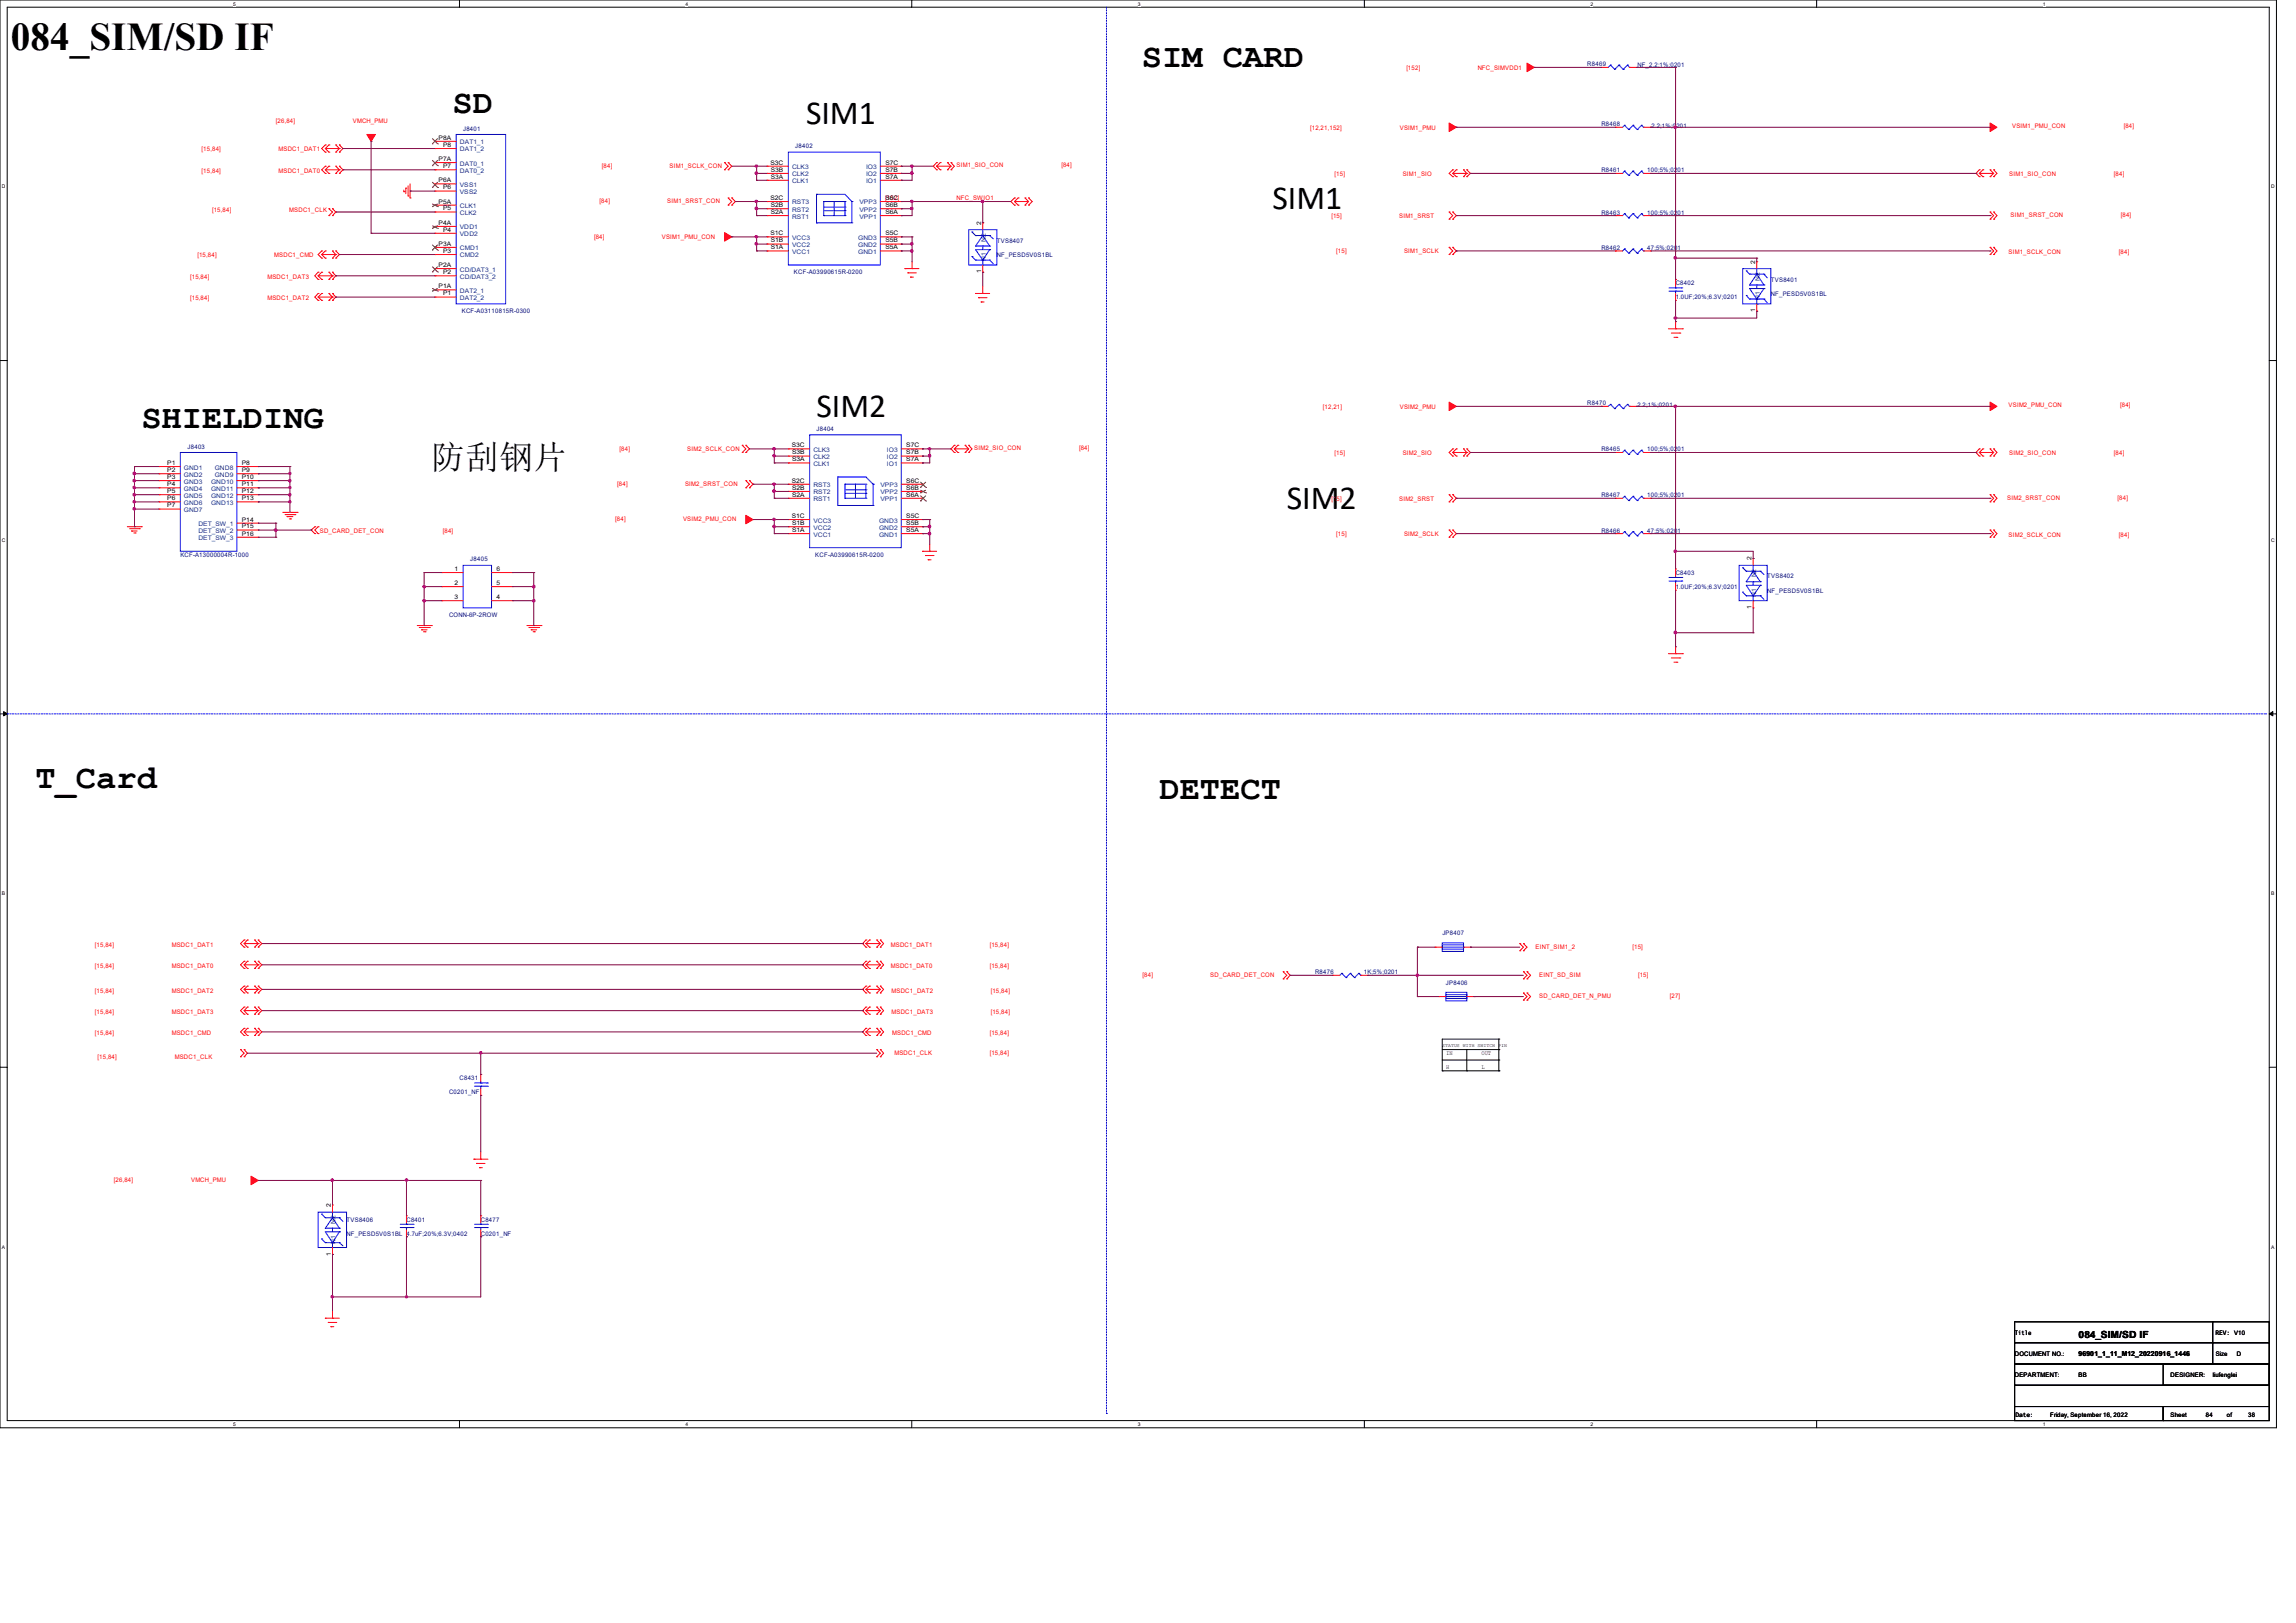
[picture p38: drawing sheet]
<svg xmlns="http://www.w3.org/2000/svg" width="297mm" height="210mm" viewBox="0 0 297 210" stroke-linecap="round" stroke-linejoin="round" font-family="sans-serif">
<defs><g id="words">
<text font-size="5.1" x="1.4" y="6.5">084_SIM/SD IF</text>
<g font-size="4.4">
<text x="147.7" y="8.7">SIM CARD</text>
<text x="58.5" y="14.6">SD</text>
<text x="104.3" y="16">SIM1</text>
<text x="164.6" y="27">SIM1</text>
<text x="18.3" y="55.3">SHIELDING</text>
<text x="105.6" y="54">SIM2</text>
<text x="55.8" y="60.6">防刮钢片</text>
<text x="166.5" y="65.9">SIM2</text>
<text x="4.6" y="101.9">T_Card</text>
<text x="150" y="103.3">DETECT</text>
</g>
<text font-size="1.3" x="268.9" y="173.1">084_SIM/SD IF</text>
<text font-size=".9" x="268.9" y="175.5">96901_1_11_M12_20220916_1446</text>
<g font-size=".8" fill="#f00">
<text x="181.9" y="9">[152]</text>
<text x="191.1" y="9">NFC_SIMVDD1</text>
<text x="35.7" y="16">[26,84]</text>
<text x="45.6" y="16">VMCH_PMU</text>
<text x="169.5" y="16.8">[12,21,152]</text>
<text x="181.1" y="16.8">VSIM1_PMU</text>
<text x="260.3" y="16.6">VSIM1_PMU_CON</text>
<text x="274.7" y="16.6">[84]</text>
<text x="26.1" y="19.6">[15,84]</text>
<text x="26.1" y="22.4">[15,84]</text>
<text x="36" y="19.6">MSDC1_DAT1</text>
<text x="36" y="22.4">MSDC1_DAT0</text>
<text x="77.9" y="21.7">[84]</text>
<text x="86.6" y="21.7">SIM1_SCLK_CON</text>
<text x="123.7" y="21.6">SIM1_SIO_CON</text>
<text x="137.3" y="21.6">[84]</text>
<text x="172.6" y="22.8">[15]</text>
<text x="181.5" y="22.8">SIM1_SIO</text>
<text x="259.9" y="22.7">SIM1_SIO_CON</text>
<text x="273.4" y="22.7">[84]</text>
<text x="27.4" y="27.4">[15,84]</text>
<text x="37.4" y="27.4">MSDC1_CLK</text>
<text x="77.6" y="26.3">[84]</text>
<text x="86.3" y="26.3">SIM1_SRST_CON</text>
<text x="114.5" y="25.9">[152]</text>
<text x="123.7" y="25.9">NFC_SWIO1</text>
<text x="172.2" y="28.2">[15]</text>
<text x="181" y="28.2">SIM1_SRST</text>
<text x="260.1" y="28.1">SIM1_SRST_CON</text>
<text x="274.3" y="28.1">[84]</text>
<text x="25.5" y="33.3">[15,84]</text>
<text x="35.5" y="33.3">MSDC1_CMD</text>
<text x="76.8" y="30.9">[84]</text>
<text x="85.6" y="30.9">VSIM1_PMU_CON</text>
<text x="172.9" y="32.8">[15]</text>
<text x="181.6" y="32.8">SIM1_SCLK</text>
<text x="259.8" y="32.9">SIM1_SCLK_CON</text>
<text x="274.1" y="32.9">[84]</text>
<text x="24.6" y="38.8">[15,84]</text>
<text x="24.6" y="36.1">[15,84]</text>
<text x="34.6" y="38.8">MSDC1_DAT2</text>
<text x="34.6" y="36.1">MSDC1_DAT3</text>
<text x="171.1" y="52.9">[12,21]</text>
<text x="181.1" y="52.9">VSIM2_PMU</text>
<text x="259.8" y="52.7">VSIM2_PMU_CON</text>
<text x="274.3" y="52.7">[84]</text>
<text x="80.1" y="58.3">[84]</text>
<text x="88.9" y="58.3">SIM2_SCLK_CON</text>
<text x="126" y="58.2">SIM2_SIO_CON</text>
<text x="139.6" y="58.2">[84]</text>
<text x="172.6" y="58.9">[15]</text>
<text x="181.5" y="58.9">SIM2_SIO</text>
<text x="259.9" y="58.8">SIM2_SIO_CON</text>
<text x="273.4" y="58.8">[84]</text>
<text x="79.8" y="62.9">[84]</text>
<text x="88.6" y="62.9">SIM2_SRST_CON</text>
<text x="172.2" y="64.8">[15]</text>
<text x="181" y="64.8">SIM2_SRST</text>
<text x="259.6" y="64.7">SIM2_SRST_CON</text>
<text x="273.9" y="64.7">[84]</text>
<text x="41.4" y="68.9">SD_CARD_DET_CON</text>
<text x="57.3" y="68.9">[84]</text>
<text x="79.6" y="67.4">[84]</text>
<text x="88.4" y="67.4">VSIM2_PMU_CON</text>
<text x="172.9" y="69.3">[15]</text>
<text x="181.6" y="69.3">SIM2_SCLK</text>
<text x="259.8" y="69.5">SIM2_SCLK_CON</text>
<text x="274.1" y="69.5">[84]</text>
<text x="12.3" y="122.5">[15,84]</text>
<text x="12.3" y="125.2">[15,84]</text>
<text x="22.2" y="122.5">MSDC1_DAT1</text>
<text x="22.2" y="125.2">MSDC1_DAT0</text>
<text x="115.2" y="122.5">MSDC1_DAT1</text>
<text x="115.2" y="125.2">MSDC1_DAT0</text>
<text x="128" y="122.5">[15,84]</text>
<text x="128" y="125.2">[15,84]</text>
<text x="198.6" y="122.8">EINT_SIM1_2</text>
<text x="211.2" y="122.8">[15]</text>
<text x="12.3" y="128.4">[15,84]</text>
<text x="12.3" y="131.2">[15,84]</text>
<text x="22.2" y="128.4">MSDC1_DAT2</text>
<text x="22.2" y="131.2">MSDC1_DAT3</text>
<text x="115.3" y="128.4">MSDC1_DAT2</text>
<text x="115.3" y="131.2">MSDC1_DAT3</text>
<text x="128.2" y="128.4">[15,84]</text>
<text x="128.2" y="131.2">[15,84]</text>
<text x="147.8" y="126.4">[84]</text>
<text x="156.6" y="126.4">SD_CARD_DET_CON</text>
<text x="199.1" y="126.4">EINT_SD_SIM</text>
<text x="199.1" y="129.2">SD_CARD_DET_N_PMU</text>
<text x="211.9" y="126.4">[15]</text>
<text x="216" y="129.2">[27]</text>
<text x="12.3" y="133.9">[15,84]</text>
<text x="12.6" y="137">[15,84]</text>
<text x="22.2" y="133.9">MSDC1_CMD</text>
<text x="22.6" y="137">MSDC1_CLK</text>
<text x="115.4" y="133.9">MSDC1_CMD</text>
<text x="115.7" y="136.6">MSDC1_CLK</text>
<text x="128" y="133.9">[15,84]</text>
<text x="128" y="136.6">[15,84]</text>
<text x="14.7" y="153">[26,84]</text>
<text x="24.7" y="153">VMCH_PMU</text>
</g>
<g font-size=".8" fill="#000080">
<text x="205.3" y="8.6">R8469</text>
<text x="211.8" y="8.7">NF_2.2;1%;0201</text>
<text x="59.9" y="16.9">J8401</text>
<text x="207.1" y="16.3">R8468</text>
<text x="213.6" y="16.5">2.2;1%;0201</text>
<text x="102.9" y="19.2">J8402</text>
<text x="207.1" y="22.3">R8461</text>
<text x="213.1" y="22.3">100;5%;0201</text>
<text x="207.1" y="27.8">R8463</text>
<text x="213.1" y="27.8">100;5%;0201</text>
<text x="102.7" y="35.4">KCF-A03990615R-0200</text>
<text x="129" y="31.4">TVS8407</text>
<text x="129" y="33.2">NF_PESD5V0S1BL</text>
<text x="207.1" y="32.3">R8462</text>
<text x="213.1" y="32.3">47;5%;0201</text>
<text x="59.7" y="40.5">KCF-A03110815R-0300</text>
<text x="216.8" y="36.9">C8402</text>
<text x="216.8" y="38.7">1.0UF;20%;6.3V;0201</text>
<text x="229.1" y="36.4">TVS8401</text>
<text x="229.1" y="38.3">NF_PESD5V0S1BL</text>
<text x="205.3" y="52.5">R8470</text>
<text x="211.8" y="52.6">2.2;1%;0201</text>
<text x="24.3" y="58">J8403</text>
<text x="105.6" y="55.8">J8404</text>
<text x="207.1" y="58.4">R8465</text>
<text x="213.1" y="58.4">100;5%;0201</text>
<text x="207.1" y="64.3">R8467</text>
<text x="213.1" y="64.3">100;5%;0201</text>
<text x="207.1" y="68.9">R8466</text>
<text x="213.1" y="68.9">47;5%;0201</text>
<text x="23.3" y="72.1">KCF-A13000004R-1000</text>
<text x="60.8" y="72.6">J8405</text>
<text x="105.5" y="72">KCF-A03990615R-0200</text>
<text x="216.8" y="74.4">C8403</text>
<text x="216.8" y="76.2">1.0UF;20%;6.3V;0201</text>
<text x="228.6" y="74.8">TVS8402</text>
<text x="228.6" y="76.7">NF_PESD5V0S1BL</text>
<text x="58.1" y="79.9">CONN-6P-2ROW</text>
<text x="186.6" y="121">JP8407</text>
<text x="170.1" y="126.1">R8476</text>
<text x="176.4" y="126.1">1K;5%;0201</text>
<text x="187" y="127.4">JP8406</text>
<text x="58.1" y="141.6">C0201_NF</text>
<text x="59.4" y="139.8">C8431</text>
<text x="44.8" y="158.1">TVS8406</text>
<text x="44.8" y="159.9">NF_PESD5V0S1BL 4.7uF;20%;6.3V;0402</text>
<text x="52.6" y="158.1">C8401</text>
<text x="62.2" y="158.1">C8477</text>
<text x="62.2" y="159.9">C0201_NF</text>
</g>
<g font-size=".8">
<text x="56.7" y="18.1">P8A</text>
<text x="56.7" y="20.8">P7A</text>
<text x="56.7" y="23.6">P6A</text>
<text x="57.3" y="19">P8</text>
<text x="57.3" y="21.8">P7</text>
<text x="99.7" y="21.3">S3C</text>
<text x="99.7" y="22.2">S3B</text>
<text x="99.7" y="23.1">S3A</text>
<text x="114.5" y="23.1">S7A</text>
<text x="114.5" y="22.2">S7B</text>
<text x="114.5" y="21.3">S7C</text>
<text x="56.7" y="26.3">P5A</text>
<text x="56.7" y="29.1">P4A</text>
<text x="57.3" y="24.5">P6</text>
<text x="57.3" y="27.2">P5</text>
<text x="57.3" y="30">P4</text>
<text x="99.7" y="25.9">S2C</text>
<text x="99.7" y="26.8">S2B</text>
<text x="99.7" y="27.7">S2A</text>
<text x="114.5" y="27.7">S6A</text>
<text x="114.5" y="26.8">S6B</text>
<text x="114.5" y="25.9">S6C</text>
<text x="126.9" y="29.1" transform="rotate(-90 126.9 29.1)">2</text>
<text x="56.7" y="31.8">P3A</text>
<text x="56.7" y="34.5">P2A</text>
<text x="57.3" y="32.7">P3</text>
<text x="57.3" y="35.5">P2</text>
<text x="99.7" y="30.4">S1C</text>
<text x="99.7" y="31.4">S1B</text>
<text x="99.7" y="32.3">S1A</text>
<text x="114.5" y="32.3">S5A</text>
<text x="114.5" y="31.4">S5B</text>
<text x="114.5" y="30.4">S5C</text>
<text x="126.9" y="35.4" transform="rotate(-90 126.9 35.4)">1</text>
<text x="227" y="34.1" transform="rotate(-90 227 34.1)">2</text>
<text x="56.7" y="37.3">P1A</text>
<text x="57.3" y="38.2">P1</text>
<text x="227" y="40.4" transform="rotate(-90 227 40.4)">1</text>
<text x="102.4" y="57.9">S3C</text>
<text x="102.5" y="58.8">S3B</text>
<text x="102.5" y="59.7">S3A</text>
<text x="117.2" y="59.7">S7A</text>
<text x="117.2" y="58.8">S7B</text>
<text x="117.2" y="57.9">S7C</text>
<text x="21.6" y="60.2">P1</text>
<text x="21.6" y="61.1">P2</text>
<text x="21.6" y="62">P3</text>
<text x="21.6" y="62.9">P4</text>
<text x="21.6" y="63.8">P5</text>
<text x="21.6" y="64.7">P6</text>
<text x="21.6" y="65.7">P7</text>
<text x="31.3" y="60.2">P8</text>
<text x="31.3" y="61.1">P9</text>
<text x="31.3" y="62">P10</text>
<text x="31.3" y="62.9">P11</text>
<text x="31.3" y="63.8">P12</text>
<text x="31.3" y="64.7">P13</text>
<text x="102.4" y="62.4">S2C</text>
<text x="102.5" y="63.4">S2B</text>
<text x="102.5" y="64.3">S2A</text>
<text x="117.2" y="64.3">S6A</text>
<text x="117.2" y="63.4">S6B</text>
<text x="117.2" y="62.4">S6C</text>
<text x="31.3" y="67.5">P14</text>
<text x="31.3" y="68.4">P15</text>
<text x="31.3" y="69.3">P16</text>
<text x="102.4" y="67">S1C</text>
<text x="102.5" y="67.9">S1B</text>
<text x="102.5" y="68.8">S1A</text>
<text x="117.2" y="68.8">S5A</text>
<text x="117.2" y="67.9">S5B</text>
<text x="117.2" y="67">S5C</text>
<text x="58.8" y="73.9">1</text>
<text x="58.8" y="75.7">2</text>
<text x="58.8" y="77.5">3</text>
<text x="64.2" y="77.5">4</text>
<text x="64.2" y="75.7">5</text>
<text x="64.2" y="73.9">6</text>
<text x="226.6" y="72.5" transform="rotate(-90 226.6 72.5)">2</text>
<text x="226.6" y="78.8" transform="rotate(-90 226.6 78.8)">1</text>
<text x="187.1" y="136.5">IN</text>
<text x="191.6" y="136.5">OUT</text>
<text x="187.1" y="138.3">H</text>
<text x="191.6" y="138.3">L</text>
<text x="42.8" y="156.2" transform="rotate(-90 42.8 156.2)">2</text>
<text x="42.8" y="162.5" transform="rotate(-90 42.8 162.5)">1</text>
<text x="260.6" y="172.7">Title</text>
<text x="286.6" y="172.7">REV: V10</text>
<text x="260.6" y="175.4">DOCUMENT NO.:</text>
<text x="260.6" y="178.2">DEPARTMENT:</text>
<text x="268.9" y="178.2">BB</text>
<text x="280.8" y="178.2">DESIGNER:</text>
<text x="286.2" y="178.2">liufenglei</text>
<text x="286.6" y="175.4">Size</text>
<text x="289.4" y="175.4">D</text>
<text x="260.7" y="183.3">Date:</text>
<text x="265.2" y="183.3">Friday, September 16, 2022</text>
<text x="280.8" y="183.3">Sheet</text>
<text x="285.3" y="183.3">84</text>
<text x="288.1" y="183.3">of</text>
<text x="290.8" y="183.3">38</text>
</g>
<g font-size=".8" fill="#004080">
<text x="59.5" y="18.7">DAT1_1</text>
<text x="59.5" y="19.6">DAT1_2</text>
<text x="59.5" y="21.4">DAT0_1</text>
<text x="59.5" y="22.4">DAT0_2</text>
<text x="102.5" y="21.9">CLK3</text>
<text x="102.5" y="22.8">CLK2</text>
<text x="102.5" y="23.7">CLK1</text>
<text x="112" y="23.7">IO1</text>
<text x="112" y="22.8">IO2</text>
<text x="112" y="21.9">IO3</text>
<text x="59.5" y="24.2">VSS1</text>
<text x="59.5" y="25.1">VSS2</text>
<text x="59.5" y="26.9">CLK1</text>
<text x="59.5" y="27.8">CLK2</text>
<text x="59.5" y="29.7">VDD1</text>
<text x="102.5" y="26.5">RST3</text>
<text x="102.5" y="27.4">RST2</text>
<text x="102.5" y="28.3">RST1</text>
<text x="111.2" y="28.3">VPP1</text>
<text x="111.2" y="27.4">VPP2</text>
<text x="111.2" y="26.5">VPP3</text>
<text x="59.5" y="30.6">VDD2</text>
<text x="59.5" y="32.4">CMD1</text>
<text x="59.5" y="33.3">CMD2</text>
<text x="59.5" y="35.1">CD/DAT3_1</text>
<text x="102.5" y="31">VCC3</text>
<text x="102.5" y="32">VCC2</text>
<text x="102.5" y="32.9">VCC1</text>
<text x="111" y="32.9">GND1</text>
<text x="111" y="32">GND2</text>
<text x="111" y="31">GND3</text>
<text x="127.5" y="33.8" transform="rotate(-90 127.5 33.8)">N1</text>
<text x="127.5" y="31.3" transform="rotate(-90 127.5 31.3)">N2</text>
<text x="59.5" y="36.1">CD/DAT3_2</text>
<text x="59.5" y="37.9">DAT2_1</text>
<text x="59.5" y="38.8">DAT2_2</text>
<text x="227.6" y="38.8" transform="rotate(-90 227.6 38.8)">N1</text>
<text x="227.6" y="36.3" transform="rotate(-90 227.6 36.3)">N2</text>
<text x="105.2" y="58.5">CLK3</text>
<text x="105.2" y="59.4">CLK2</text>
<text x="114.7" y="59.4">IO2</text>
<text x="114.7" y="58.5">IO3</text>
<text x="23.8" y="60.7">GND1</text>
<text x="23.8" y="61.7">GND2</text>
<text x="23.8" y="62.6">GND3</text>
<text x="23.8" y="63.5">GND4</text>
<text x="23.8" y="64.4">GND5</text>
<text x="23.8" y="65.3">GND6</text>
<text x="27.3" y="62.6">GND10</text>
<text x="27.3" y="63.5">GND11</text>
<text x="27.3" y="64.4">GND12</text>
<text x="27.3" y="65.3">GND13</text>
<text x="27.8" y="60.7">GND8</text>
<text x="27.8" y="61.7">GND9</text>
<text x="105.2" y="60.3">CLK1</text>
<text x="105.2" y="63">RST3</text>
<text x="105.2" y="64">RST2</text>
<text x="105.2" y="64.9">RST1</text>
<text x="113.9" y="64.9">VPP1</text>
<text x="113.9" y="64">VPP2</text>
<text x="113.9" y="63">VPP3</text>
<text x="114.7" y="60.3">IO1</text>
<text x="23.8" y="66.3">GND7</text>
<text x="25.7" y="68.1">DET_SW_1</text>
<text x="25.7" y="69">DET_SW_2</text>
<text x="25.7" y="69.9">DET_SW_3</text>
<text x="105.2" y="67.6">VCC3</text>
<text x="105.2" y="68.5">VCC2</text>
<text x="105.2" y="69.4">VCC1</text>
<text x="113.7" y="69.4">GND1</text>
<text x="113.7" y="68.5">GND2</text>
<text x="113.7" y="67.6">GND3</text>
<text x="227.2" y="77.2" transform="rotate(-90 227.2 77.2)">N1</text>
<text x="227.2" y="74.7" transform="rotate(-90 227.2 74.7)">N2</text>
<text x="43.4" y="160.9" transform="rotate(-90 43.4 160.9)">N1</text>
<text x="43.4" y="158.4" transform="rotate(-90 43.4 158.4)">N2</text>
</g>
<g font-size=".6">
<text x="30.2" y=".7">5</text>
<text x="88.7" y=".7">4</text>
<text x="147.2" y=".7">3</text>
<text x="205.7" y=".7">2</text>
<text x="264.2" y=".7">1</text>
<text x=".3" y="24.4">D</text>
<text x="293.8" y="24.4">D</text>
<text x=".3" y="70.1">C</text>
<text x="293.8" y="70.1">C</text>
<text x=".3" y="115.8">B</text>
<text x="293.8" y="115.8">B</text>
<text x="186.6" y="135.4">STATUS WITH SWITCH PIN</text>
<text x=".3" y="161.5">A</text>
<text x="293.8" y="161.5">A</text>
<text x="30.2" y="184.5">5</text>
<text x="88.7" y="184.5">4</text>
<text x="147.2" y="184.5">3</text>
<text x="205.7" y="184.5">2</text>
<text x="264.2" y="184.5">1</text>
</g>
</g></defs>
<path d="M0 0h294.5v184.7h-294.5zM.9 .9h292.6v182.9h-292.6z" fill="none" stroke="#000" stroke-width=".13"/>
<g fill="#fff">
<path d="M30.2 .1h.3v.7h-.3z"/>
<path d="M30.2 183.9h.3v.8h-.3z"/>
</g>
<path d="M59.4 0v.9M59.4 183.8v.9" fill="none" stroke="#000" stroke-width=".13"/>
<g fill="#fff">
<path d="M88.7 .1h.3v.7h-.3z"/>
<path d="M88.7 183.9h.3v.8h-.3z"/>
</g>
<path d="M117.9 0v.9M117.9 183.8v.9" fill="none" stroke="#000" stroke-width=".13"/>
<g fill="#fff">
<path d="M147.2 .1h.3v.7h-.3z"/>
<path d="M147.2 183.9h.3v.8h-.3z"/>
</g>
<path d="M176.5 0v.9M176.5 183.8v.9" fill="none" stroke="#000" stroke-width=".13"/>
<g fill="#fff">
<path d="M205.7 .1h.4v.7h-.4z"/>
<path d="M205.7 183.9h.4v.8h-.4z"/>
</g>
<path d="M235 0v.9M235 183.8v.9" fill="none" stroke="#000" stroke-width=".13"/>
<g fill="#fff">
<path d="M264.2 .1h.4v.7h-.4z"/>
<path d="M264.2 183.9h.4v.8h-.4z"/>
<path d="M.3 23.8h.4v.7h-.4z"/>
<path d="M293.8 23.8h.5v.7h-.5z"/>
<path d="M.3 69.5h.4v.7h-.4z"/>
<path d="M293.8 69.5h.5v.7h-.5z"/>
</g>
<path d="M0 46.7h.9M293.5 46.7h1" fill="none" stroke="#000" stroke-width=".13"/>
<g fill="#fff">
<path d="M.3 115.2h.4v.8h-.4z"/>
<path d="M293.8 115.2h.4v.8h-.4z"/>
</g>
<path d="M0 92.4h.9M293.5 92.4h1" fill="none" stroke="#000" stroke-width=".13"/>
<path d="M.5 92.1l.4 .3-.4 .2zM293.5 92.4l.5-.3v.5z" fill="#000" stroke="#000" stroke-width=".13"/>
<g fill="#fff">
<path d="M.3 161h.3v.7h-.3z"/>
<path d="M293.8 161h.4v.7h-.4z"/>
</g>
<g fill="none" stroke="#000" stroke-width=".13">
<path d="M0 138.1h.9M186.6 138.6h.1M186.6 135.8h7.3M186.6 137.2h7.3M186.6 138.6h7.3M189.7 138.6h.1M189.7 135.8v2.8M193.9 134.5h.1M193.9 138.6h.1M193.9 135.8h.1M193.9 137.2h.1M193.9 134.5h-7.3v4.1"/>
<path d="M193.9 134.5v4.1M293.5 138.1h1M260.6 171h25.6v2.7h-25.6zM260.6 173.7h25.6v2.8h-25.6zM260.6 179.2h32.9v2.8h-32.9zM260.6 176.5h32.9v2.7h-32.9zM279.8 176.5h13.7v2.7h-13.7zM286.2 171h7.3v2.7h-7.3zM286.2 173.7h7.3v2.8h-7.3zM260.6 182h19.2v1.8h-19.2zM279.8 182h13.7v1.8h-13.7z"/>
</g>
<path d="M143.1 .9v182M.9 92.4h292.2M293.1 92.4h.1M143.1 182.9h.1" fill="none" stroke="#00f" stroke-width=".13" stroke-dasharray=".2 .2"/>
<g fill="none" stroke="#f00" stroke-width=".13">
<path d="M42.1 18.8h.1M42.1 19.7h.1M42.1 18.8l-.5 .4 .5 .5M42.1 19.2l.4 .5M42.1 19.2h1.8M42.5 18.8h.1M42.5 19.7h.1M42.5 18.8l-.4 .4M43.4 18.8h.1M43.4 19.7h.1M43.4 18.8l.5 .4M43.9 19.7h.1"/>
<path d="M43.9 18.8h.1M43.9 19.2h.1M43.9 18.8l.5 .4-.5 .5M43.9 19.2l-.5 .5M56.3 18.3h.1M56.3 19.2h.1M56.3 19.2h2.7M56.3 18.3h2.7M207.1 8.7h.1M207.1 8.7h.9M209 16.5h.1M209 16.5h.9"/>
<path d="M210.8 8.7h.9M211.7 8.7h.1M212.6 16.5h.9M213.5 16.5h.1M41.1 38h.1M41.1 38.9h.1M41.1 35.2h.1M41.1 36.2h.1M41.1 38l-.4 .4 .4 .5M41.1 38.4l.5 .5M41.1 38.4h1.9M41.1 35.2l-.4 .5 .4 .5"/>
<path d="M41.1 35.7l.5 .5M41.1 35.7h1.9M41.6 32.5h.1M41.6 33.4h.1M41.6 38h.1M41.6 38.9h.1M41.6 35.2h.1M41.6 36.2h.1M41.6 32.5l-.5 .4 .5 .5M41.6 32.9l.5 .5M41.6 35.2l-.5 .5M41.6 32.9h1.8"/>
<path d="M41.6 38l-.5 .4M42.1 21.5h.1M42.1 22.4h.1M42.1 32.5h.1M42.1 33.4h.1M42.1 21.5l-.5 .5 .5 .4M42.1 22l.4 .4M42.1 22h1.8M42.1 32.5l-.5 .4M42.5 21.5h.1M42.5 22.4h.1M42.5 27h.1"/>
<path d="M42.5 27.9h.1M42.5 38h.1M42.5 38.9h.1M42.5 35.2h.1M42.5 36.2h.1M42.5 21.5l-.4 .5M42.5 27l.5 .4-.5 .5M42.5 38l.5 .4M42.5 35.2l.5 .5M43 27.9h.1M43 27h.1M43 32.5h.1"/>
<path d="M43 33.4h.1M43 38.9h.1M43 38h.1M43 38.4h.1M43 36.2h.1M43 35.2h.1M43 35.7h.1M43 27l.4 .4-.4 .5M43 32.5l.4 .4M43 38l.4 .4-.4 .5M43 38.4l-.5 .5M43 35.2l.4 .5-.4 .5"/>
<path d="M43 35.7l-.5 .5M43.4 21.5h.1M43.4 22.4h.1M43.4 33.4h.1M43.4 32.5h.1M43.4 32.9h.1M43.4 21.5l.5 .5M43.4 32.5l.5 .4-.5 .5M43.4 32.9l-.4 .5M43.9 22.4h.1M43.9 21.5h.1M43.9 22h.1"/>
<path d="M43.9 21.5l.5 .5-.5 .4M43.9 22l-.5 .4M52.2 24.8h.1M52.2 24.6v.2M52.5 24.3h.1M52.5 24.3v.8M52.8 25.4h.1M52.8 24v1.4M53 25.6h.1M53 23.8v1.8M56.3 21h.1M56.3 22h.1"/>
<path d="M56.3 23.8h.1M56.3 24.7h.1M56.3 26.5h.1M56.3 27.4h.1M56.3 29.3h.1M56.3 30.2h.1M56.3 32h.1M56.3 32.9h.1M56.3 34.8h.1M56.3 35.7h.1M56.3 37.5h.1M56.3 38.4h.1"/>
<path d="M56.3 34.8h2.7M56.3 22h2.7M56.3 32.9h2.7M56.3 38.4h2.7M56.3 35.7h2.7M56.3 21h2.7M56.3 23.8h2.7M56.3 24.7h2.7M56.3 26.5h2.7M56.3 27.4h2.7M56.3 29.3h2.7M56.3 30.2h2.7"/>
<path d="M56.3 32h2.7M56.3 37.5h2.7M93.7 22h.1M93.7 21h.1M93.7 21l.5 .5-.5 .5M94.2 26.5h.1M94.2 25.6h.1M94.2 21h.1M94.2 22h.1M94.2 25.6l.5 .5-.5 .4M94.2 21l.5 .5-.5 .5M94.7 25.6h.1"/>
<path d="M94.7 26.5h.1M94.7 25.6l.4 .5-.4 .4M99.2 21.5h.1M99.2 22.4h.1M99.2 23.3h.1M99.2 26.1h.1M99.2 27h.1M99.2 27.9h.1M99.2 30.6h.1M99.2 31.6h.1M99.2 32.5h.1M99.2 22.4h2.8"/>
<path d="M99.2 26.1h2.8M99.2 21.5h2.8M99.2 32.5h2.8M99.2 23.3h2.8M99.2 27h2.8M99.2 27.9h2.8M99.2 30.6h2.8M99.2 31.6h2.8M113.9 22.4h2.7M113.9 26.1h2.7M113.9 21.5h2.7M113.9 32.5h2.7"/>
<path d="M113.9 23.3h2.7M113.9 27h2.7M113.9 27.9h2.7M113.9 30.6h2.7M113.9 31.6h2.7M116.6 23.3h.1M116.6 22.4h.1M116.6 21.5h.1M116.6 27.9h.1M116.6 27h.1M116.6 26.1h.1M116.6 32.5h.1"/>
<path d="M116.6 31.6h.1M116.6 30.6h.1M117.1 34.8h.1M117.1 34.8h1.8M117.4 35.3h.1M117.4 35.3h1.1M117.8 35.9h.1M117.8 35.9h.4M118 34.8h.1M118 33.9v.9M121.2 22h.1M121.2 21h.1"/>
<path d="M121.2 21.5h.1M121.2 21l-.5 .5 .5 .5M121.2 21.5l.4 .5M121.2 21.5h1.8M121.6 21h.1M121.6 22h.1M121.6 21l-.4 .5M122.6 21h.1M122.6 22h.1M122.6 21l.4 .5M123 21h.1M123 22h.1"/>
<path d="M123 21l.4 .5-.4 .5M123 21.5l-.4 .5M126.2 38h.1M126.2 38h1.8M126.6 38.5h.1M126.6 38.5h1.1M126.9 39.1h.1M126.9 39.1h.4M127.1 38h.1M127.1 35.2h.1M127.1 28.8h.1M127.1 28.8v.9"/>
<path d="M127.1 34.3v.9M127.1 37v1M131.2 26.5h.1M131.2 25.6h.1M131.2 26.1h.1M131.2 25.6l-.4 .5 .4 .4M131.2 26.1l.5 .4M131.2 26.1h1.9M131.7 25.6h.1M131.7 26.5h.1M131.7 25.6l-.5 .5M132.6 25.6h.1"/>
<path d="M132.6 26.5h.1M132.6 25.6l.5 .5M133.1 25.6h.1M133.1 26.5h.1M133.1 25.6l.4 .5-.4 .4M133.1 26.1l-.5 .4M187.5 27.4h.1M187.5 28.4h.1M187.5 32h.1M187.5 32.9h.1M187.5 27.4l.4 .5-.4 .5M187.5 32l.4 .5-.4 .4"/>
<path d="M187.9 22h.1M187.9 22.9h.1M187.9 28.4h.1M187.9 27.4h.1M187.9 32.9h.1M187.9 32h.1M187.9 22.4h1.8M187.9 22l-.4 .4 .4 .5M187.9 22.4l.5 .5M187.9 27.4l.5 .5-.5 .5M187.9 32l.5 .5-.5 .4M188.4 22h.1"/>
<path d="M188.4 22.9h.1M188.4 22l-.5 .4M189.3 22h.1M189.3 22.9h.1M189.3 22l.4 .4M189.7 22.9h.1M189.7 22h.1M189.7 22.4h.1M189.7 22l.5 .4-.5 .5M189.7 22.4l-.4 .5M209 32.5h.1M209 22.4h.1"/>
<path d="M209 27.9h.1M209 22.4h.9M209 32.5h.9M209 27.9h.9M212.6 22.4h.9M212.6 32.5h.9M212.6 27.9h.9M213.5 32.5h.1M213.5 22.4h.1M213.5 27.9h.1M216.7 36.2h.1M216.7 38.9h.1"/>
<path d="M216.7 36.2v.8M216.7 38v.9M227.2 33.9h.1M227.2 33.9v.9M227.2 39.3v1M256 22h.1M256 22.9h.1M256 22.4h.1M256 22l-.4 .4 .4 .5M256 22.4l.5 .5M256 22.4h1.9M256.5 22.9h.1"/>
<path d="M256.5 22h.1M256.5 22l-.5 .4M257.4 22h.1M257.4 22.9h.1M257.4 27.4h.1M257.4 28.4h.1M257.4 32h.1M257.4 32.9h.1M257.4 22l.5 .4M257.4 27.4l.5 .5-.5 .5M257.4 32l.5 .5-.5 .4M257.9 22.9h.1"/>
<path d="M257.9 22h.1M257.9 27.4h.1M257.9 28.4h.1M257.9 32h.1M257.9 32.9h.1M257.9 22l.4 .4-.4 .5M257.9 22.4l-.5 .5M257.9 27.4l.4 .5-.4 .5M257.9 32l.4 .5-.4 .4M96 58.5h.1M96 57.6h.1M96 57.6l.5 .5-.5 .4"/>
<path d="M96.5 57.6h.1M96.5 58.5h.1M96.5 57.6l.4 .5-.4 .4M102 58.1h.1M102 59h.1M102 59.9h.1M102 58.1h2.7M102 59h2.7M102 59.9h2.7M116.6 58.1h2.7M116.6 59h2.7M116.6 59.9h2.7"/>
<path d="M119.3 59.9h.1M119.3 59h.1M119.3 58.1h.1M123.4 58.5h.1M123.4 57.6h.1M123.4 58.1h.1M123.4 57.6l-.4 .5 .4 .4M123.4 58.1l.5 .4M123.4 58.1h1.9M123.9 57.6h.1M123.9 58.5h.1M123.9 57.6l-.5 .5"/>
<path d="M124.8 57.6h.1M124.8 58.5h.1M124.8 57.6l.5 .5M125.3 57.6h.1M125.3 58.5h.1M125.3 57.6l.4 .5-.4 .4M125.3 58.1l-.5 .4M187.9 58.1h.1M187.9 59h.1M187.9 58.1l-.4 .4 .4 .5M187.9 58.5l.5 .5M187.9 58.5h1.8"/>
<path d="M188.4 58.1h.1M188.4 59h.1M188.4 58.1l-.5 .4M189.3 58.1h.1M189.3 59h.1M189.3 58.1l.4 .4M189.7 59h.1M189.7 58.1h.1M189.7 58.5h.1M189.7 58.1l.5 .4-.5 .5M189.7 58.5l-.4 .5M207.1 52.6h.1"/>
<path d="M207.1 52.6h.9M209 58.5h.1M209 58.5h.9M210.8 52.6h.9M211.7 52.6h.1M212.6 58.5h.9M213.5 58.5h.1M215.8 42.5h1.8M216.2 43.1h1.1M216.5 43.6h.4M216.7 42.5h.1M216.7 41.6v.9"/>
<path d="M216.9 43.6h.1M217.3 43.1h.1M217.6 42.5h.1M227.2 40.3h.1M256 58.1h.1M256 59h.1M256 58.5h.1M256 58.5h1.9M256 58.1l-.4 .4 .4 .5M256 58.5l.5 .5M256.5 59h.1M256.5 58.1h.1"/>
<path d="M256.5 58.1l-.5 .4M257.4 58.1h.1M257.4 59h.1M257.4 58.1l.5 .4M257.9 59h.1M257.9 58.1h.1M257.9 58.1l.4 .4-.4 .5M257.9 58.5l-.5 .5M16.5 68.2h1.8M16.8 68.4h1.2M17 68.7h.1M17 68.7h.7"/>
<path d="M17.3 69h.2M17.5 69h.1M18 68.4h.1M18.3 68.2h.1M20.6 60.4h.1M20.6 61.3h.1M20.6 62.2h.1M20.6 63.1h.1M20.6 64h.1M20.6 64.9h.1M20.6 65.9h.1M20.6 60.4h2.7"/>
<path d="M20.6 61.3h2.7M20.6 62.2h2.7M20.6 63.1h2.7M20.6 64h2.7M20.6 64.9h2.7M20.6 65.9h2.7M30.6 60.4h2.8M30.6 61.3h2.8M30.6 62.2h2.8M30.6 63.1h2.8M30.6 64h2.8M30.6 64.9h2.8"/>
<path d="M30.6 67.7h2.8M30.6 68.6h2.8M30.6 69.5h2.8M33.4 60.4h.1M33.4 61.3h.1M33.4 62.2h.1M33.4 63.1h.1M33.4 64h.1M33.4 64.9h.1M33.4 67.7h.1M33.4 68.6h.1M33.4 69.5h.1"/>
<path d="M36.6 66.3h1.8M36.9 66.6h1.2M37.1 66.8h.1M37.1 66.8h.8M37.4 67.1h.2M37.6 67.1h.1M38.1 66.6h.1M38.4 66.3h.1M40.7 68.2h.1M40.7 69h.1M40.7 68.2l-.4 .4 .4 .4M41.1 69h.1"/>
<path d="M41.1 68.2h.1M41.1 68.2l-.4 .4 .4 .4M57.1 74.1h.1M57.1 75.9h.1M57.1 77.7h.1M57.1 74.1h2.8M57.1 75.9h2.8M57.1 77.7h2.8M63.6 74.1h2.7M63.6 75.9h2.7M63.6 77.7h2.7M66.3 77.7h.1"/>
<path d="M66.3 75.9h.1M66.3 74.1h.1M96.5 63.1h.1M96.5 62.2h.1M96.5 62.2l.4 .5-.4 .4M96.9 62.2h.1M96.9 63.1h.1M96.9 62.2l.5 .5-.5 .4M102 62.7h.1M102 63.6h.1M102 64.5h.1M102 67.2h.1"/>
<path d="M102 68.2h.1M102 69h.1M102 68.2h2.7M102 62.7h2.7M102 63.6h2.7M102 64.5h2.7M102 67.2h2.7M102 69h2.7M116.6 68.2h2.7M116.6 62.7h2.7M116.6 63.6h2.7M116.6 64.5h2.7"/>
<path d="M116.6 67.2h2.7M116.6 69h2.7M119.3 71.3h.1M119.3 64.5h.1M119.3 63.6h.1M119.3 62.7h.1M119.3 69h.1M119.3 68.2h.1M119.3 67.2h.1M119.3 71.3h1.9M119.7 71.9h.1M119.7 71.9h1.1"/>
<path d="M120.1 72.4h.1M120.1 72.4h.3M120.3 71.3h.1M120.3 70.4v.9M187.5 64h.1M187.5 64.9h.1M187.5 68.6h.1M187.5 69.5h.1M187.5 64l.4 .5-.4 .4M187.5 68.6l.4 .4-.4 .5M187.9 64.9h.1M187.9 64h.1"/>
<path d="M187.9 69.5h.1M187.9 68.6h.1M187.9 64l.5 .5-.5 .4M187.9 68.6l.5 .4-.5 .5M209 64.5h.1M209 69h.1M209 64.5h.9M209 69h.9M212.6 64.5h.9M212.6 69h.9M213.5 64.5h.1M213.5 69h.1"/>
<path d="M216.7 73.6h.1M216.7 76.4h.1M216.7 73.6v.9M216.7 75.4v1M226.8 78.7h.1M226.8 72.3h.1M226.8 72.3v.9M226.8 77.7v1M257.4 64h.1M257.4 64.9h.1M257.4 68.6h.1M257.4 69.5h.1"/>
<path d="M257.4 64l.5 .5-.5 .4M257.4 68.6l.5 .4-.5 .5M257.9 64h.1M257.9 64.9h.1M257.9 68.6h.1M257.9 69.5h.1M257.9 64l.4 .5-.4 .4M257.9 68.6l.4 .4-.4 .5M54 80.9h1.8M54.2 81.2h1.3M54.5 81.5h.1M54.5 81.5h.7"/>
<path d="M54.8 81.7h.2M55 81.7h.1M55.5 81.2h.1M55.8 80.9h.1M68.2 80.9h1.8M68.4 81.2h1.3M68.7 81.5h.1M68.7 81.5h.7M69 81.7h.1M69.1 81.7h.1M69.7 81.2h.1M70 80.9h.1"/>
<path d="M215.8 84.6h1.8M216.2 85.1h1.1M216.5 85.7h.4M216.7 84.6h.1M216.7 83.7v.9M216.9 85.7h.1M217.3 85.1h.1M217.6 84.6h.1M31.1 135.8h.1M31.1 136.7h.1M31.1 135.8l.5 .5-.5 .4M31.6 121.6h.1"/>
<path d="M31.6 122.6h.1M31.6 124.4h.1M31.6 125.3h.1M31.6 127.6h.1M31.6 128.5h.1M31.6 130.3h.1M31.6 131.2h.1M31.6 133.1h.1M31.6 134h.1M31.6 136.7h.1M31.6 135.8h.1M31.6 121.6l-.5 .5 .5 .5"/>
<path d="M31.6 122.1l.4 .5M31.6 124.4l-.5 .4 .5 .5M31.6 122.1h1.8M31.6 124.8l.4 .5M31.6 124.8h1.8M31.6 127.6l-.5 .4 .5 .5M31.6 128l.4 .5M31.6 130.3l-.5 .5 .5 .4M31.6 128h1.8M31.6 130.8l.4 .4M31.6 133.1l-.5 .4 .5 .5M31.6 130.8h1.8"/>
<path d="M31.6 133.5l.4 .5M31.6 133.5h1.8M31.6 135.8l.4 .5-.4 .4M32 121.6h.1M32 122.6h.1M32 124.4h.1M32 125.3h.1M32 127.6h.1M32 128.5h.1M32 130.3h.1M32 131.2h.1M32 133.1h.1"/>
<path d="M32 134h.1M32 121.6l-.4 .5M32 124.4l-.4 .4M32 127.6l-.4 .4M32 130.3l-.4 .5M32 133.1l-.4 .4M32.9 121.6h.1M32.9 122.6h.1M32.9 124.4h.1M32.9 125.3h.1M32.9 127.6h.1M32.9 128.5h.1"/>
<path d="M32.9 130.3h.1M32.9 131.2h.1M32.9 133.1h.1M32.9 134h.1M32.9 121.6l.5 .5M32.9 124.4l.5 .4M32.9 127.6l.5 .4M32.9 130.3l.5 .5M32.9 133.1l.5 .4M33.4 122.6h.1M33.4 121.6h.1M33.4 122.1h.1"/>
<path d="M33.4 125.3h.1M33.4 124.4h.1M33.4 124.8h.1M33.4 128.5h.1M33.4 127.6h.1M33.4 128h.1M33.4 131.2h.1M33.4 130.3h.1M33.4 130.8h.1M33.4 134h.1M33.4 133.1h.1M33.4 133.5h.1"/>
<path d="M33.4 124.4l.5 .4-.5 .5M33.4 121.6l.5 .5-.5 .5M33.4 122.1l-.5 .5M33.4 124.8l-.5 .5M33.4 130.3l.5 .5-.5 .4M33.4 127.6l.5 .4-.5 .5M33.4 128l-.5 .5M33.4 133.1l.5 .4-.5 .5M33.4 130.8l-.5 .4M33.4 133.5l-.5 .5M62.2 139h.1M62.2 139v.9"/>
<path d="M112 122.6h.1M112 121.6h.1M112 122.1h.1M112 125.3h.1M112 124.4h.1M112 124.8h.1M112 128.5h.1M112 127.6h.1M112 128h.1M112 131.2h.1M112 130.3h.1M112 130.8h.1"/>
<path d="M112 134h.1M112 133.1h.1M112 133.5h.1M112 122.1h1.9M112 121.6l-.4 .5 .4 .5M112 122.1l.5 .5M112 124.8h1.9M112 124.4l-.4 .4 .4 .5M112 124.8l.5 .5M112 128h1.9M112 127.6l-.4 .4 .4 .5M112 128l.5 .5"/>
<path d="M112 130.8h1.9M112 130.3l-.4 .5 .4 .4M112 130.8l.5 .4M112 133.5h1.9M112 133.1l-.4 .4 .4 .5M112 133.5l.5 .5M112.5 121.6h.1M112.5 122.6h.1M112.5 124.4h.1M112.5 125.3h.1M112.5 127.6h.1M112.5 128.5h.1"/>
<path d="M112.5 130.3h.1M112.5 131.2h.1M112.5 133.1h.1M112.5 134h.1M112.5 121.6l-.5 .5M112.5 124.4l-.5 .4M112.5 127.6l-.5 .4M112.5 130.3l-.5 .5M112.5 133.1l-.5 .4M113.4 121.6h.1M113.4 122.6h.1M113.4 124.4h.1"/>
<path d="M113.4 125.3h.1M113.4 127.6h.1M113.4 128.5h.1M113.4 130.3h.1M113.4 131.2h.1M113.4 133.1h.1M113.4 134h.1M113.4 135.8h.1M113.4 136.7h.1M113.4 121.6l.5 .5M113.4 124.4l.5 .4M113.4 127.6l.5 .4"/>
<path d="M113.4 130.3l.5 .5M113.4 133.1l.5 .4M113.4 135.8l.5 .5-.5 .4M113.9 121.6h.1M113.9 122.6h.1M113.9 124.4h.1M113.9 125.3h.1M113.9 127.6h.1M113.9 128.5h.1M113.9 130.3h.1M113.9 131.2h.1M113.9 133.1h.1"/>
<path d="M113.9 134h.1M113.9 135.8h.1M113.9 136.7h.1M113.9 121.6l.4 .5-.4 .5M113.9 122.1l-.5 .5M113.9 124.4l.4 .4-.4 .5M113.9 124.8l-.5 .5M113.9 127.6l.4 .4-.4 .5M113.9 128l-.5 .5M113.9 130.3l.4 .5-.4 .4M113.9 130.8l-.5 .4M113.9 133.1l.4 .4-.4 .5"/>
<path d="M113.9 133.5l-.5 .5M113.9 135.8l.4 .5-.4 .4M166 125.7h.1M166 126.7h.1M166 125.7l.5 .5-.5 .5M166.5 126.7h.1M166.5 125.7h.1M166.5 125.7l.4 .5-.4 .5M172.4 126.2h.1M172.4 126.2h.9M176 126.2h1M177 126.2h.1"/>
<path d="M185.6 122.6h.1M185.6 122.6h1M186.1 128.9h.1M186.1 128.9h.9M189.3 122.6h.9M189.7 128.9h1M190.2 122.6h.1M190.7 128.9h.1M196.6 122.1h.1M196.6 123h.1M196.6 122.1l.5 .5-.5 .4M197.1 125.7h.1"/>
<path d="M197.1 126.7h.1M197.1 128.5h.1M197.1 129.4h.1M197.1 122.1h.1M197.1 123h.1M197.1 125.7l.4 .5-.4 .5M197.1 128.5l.4 .4-.4 .5M197.1 122.1l.4 .5-.4 .4M197.5 125.7h.1M197.5 126.7h.1M197.5 128.5h.1M197.5 129.4h.1"/>
<path d="M197.5 125.7l.5 .5-.5 .5M197.5 128.5l.5 .4-.5 .5M43 155.9h.1M43 155.9v.9M52.6 157.3h.1M52.6 157.3v.9M52.6 159.1v.9M61.3 150h.1M61.3 150h1.8M61.6 150.5h.1M61.6 150.5h1.1M62 151.1h.1"/>
<path d="M62 151.1h.4M62.2 150h.1M62.2 141.7h.1M62.2 157.3h.1M62.2 140.8v.9M62.2 149.1v.9M62.2 157.3v.9M62.2 159.1v.9M42.1 170.6h.1M42.1 170.6h1.8M42.5 171.1h.1M42.5 171.1h1.1"/>
<path d="M42.8 171.7h.1M42.8 171.7h.4M43 170.6h.1M43 162.3h.1M43 161.4v.9M43 169.6v1M52.6 160h.1M62.2 160h.1"/>
</g>
<g fill="#f00" stroke="#f00" stroke-width=".13">
<path d="M32.5 152.2l.9 .5-.9 .6z" fill-rule="evenodd"/>
<path d="M187.5 15.9l.9 .6-.9 .5z" fill-rule="evenodd"/>
<path d="M257.4 15.9l.9 .6-.9 .5z" fill-rule="evenodd"/>
<path d="M187.5 52l.9 .6-.9 .5z" fill-rule="evenodd"/>
<path d="M257.4 52l.9 .6-.9 .5z" fill-rule="evenodd"/>
<path d="M47.5 17.4h1.1l-.6 .9z" fill-rule="evenodd"/>
<path d="M197.5 8.2l1 .5-1 .6z" fill-rule="evenodd"/>
<path d="M96.5 66.7l.9 .5-.9 .6z" fill-rule="evenodd"/>
<path d="M93.7 30.1l1 .5-1 .6z" fill-rule="evenodd"/>
</g>
<g fill="none" stroke="#00f" stroke-width=".13">
<path d="M59 17.4h6.4v21.9h-6.4zM102 19.7h11.9v14.6h-11.9zM208.3 8.4h.1M208.3 8.4l-.3 .3M208.3 8.4l.6 .6M208.9 9h.1M209.4 8.4h.1M209.4 8.4l-.5 .6M209.4 8.4l.6 .6M210 9h.1M210.1 16.2h.1M210.1 16.2l-.2 .3"/>
<path d="M210.1 16.2l.6 .6M210.5 8.4h.1M210.5 8.4l-.5 .6M210.5 8.4l.3 .3M210.7 16.8h.1M210.8 8.7h.1M211.2 16.2h.1M211.2 16.2l-.5 .6M211.2 16.2l.6 .6M211.8 16.8h.1M212.3 16.2h.1M212.3 16.2l-.5 .6"/>
<path d="M212.3 16.2l.3 .3M212.6 16.5h.1M105.6 28.8h.1M105.6 25.1h.1M105.6 25.1v3.7M105.6 28.8h4.6M105.6 25.1h3.7l.9 1M106.6 27.9h.1M106.6 26.1h.1M106.6 26.1v1.8M106.6 27.9h2.7M106.6 26.1h2.7"/>
<path d="M106.6 26.8h2.7M106.6 27.3h2.7M107.9 26.1h.1M107.9 26.1v1.8M109.3 27.9h.1M109.3 26.1h.1M109.3 26.8h.1M109.3 27.3h.1M109.3 26.1v1.8M110.2 28.8h.1M110.2 26.1h.1M110.2 26.1v2.7"/>
<path d="M125.3 29.7h3.6v4.6h-3.6zM125.7 30h.1M125.7 33.2h.1M125.7 30l.5 .5M125.7 33.2l.5 .5M126.2 30.5h.1M126.2 31.8h.1M126.2 33.7h.1M126.2 30.5h1.8M126.2 31.8h1.8M126.2 33.7h1.8M127.1 30.5h.1"/>
<path d="M127.1 31.8h.1M127.1 33.7h.1M127.1 34.3h.1M127.1 30.5l.9 1.3M127.1 30.5l-.9 1.3M127.1 29.7v.8M127.1 31.8v.5M127.1 33.7v.6M128 30.5h.1M128 31.8h.1M128 32.3h.1M128 33.7h.1"/>
<path d="M128 30.5l.5 .4M128 32.3l-.9 1.4M128 32.3h-1.8l.9 1.4M128 33.7l.5 .4M210.1 32.2h.1M210.1 22.1h.1M210.1 27.6h.1M210.1 32.2l-.2 .3M210.1 32.2l.6 .6M210.1 22.1l-.2 .3M210.1 22.1l.6 .6M210.1 27.6l-.2 .3"/>
<path d="M210.1 27.6l.6 .6M210.7 32.8h.1M210.7 22.7h.1M210.7 28.2h.1M211.2 32.2h.1M211.2 22.1h.1M211.2 27.6h.1M211.2 32.2l-.5 .6M211.2 32.2l.6 .6M211.2 22.1l-.5 .6M211.2 22.1l.6 .6M211.2 27.6l-.5 .6"/>
<path d="M211.2 27.6l.6 .6M211.8 32.8h.1M211.8 22.7h.1M211.8 28.2h.1M212.3 32.2h.1M212.3 22.1h.1M212.3 27.6h.1M212.3 32.2l-.5 .6M212.3 32.2l.3 .3M212.3 22.1l-.5 .6M212.3 22.1l.3 .3M212.3 27.6l-.5 .6"/>
<path d="M212.3 27.6l.3 .3M212.6 32.5h.1M212.6 22.4h.1M212.6 27.9h.1M215.9 37.7h1.7M215.9 37.3h1.7M216.7 37.3h.1M216.7 37.7h.1M216.7 37v.3M216.7 37.7v.3M217.6 37.7h.1M217.6 37.3h.1"/>
<path d="M225.4 34.8h3.7v4.5h-3.7zM225.9 35.1h.1M225.9 38.2h.1M225.9 35.1l.4 .4M225.9 38.2l.4 .5M226.3 35.5h.1M226.3 36.9h.1M226.3 38.7h.1M226.3 35.5h1.9M226.3 36.9h1.9M226.3 38.7h1.9M227.2 35.5h.1"/>
<path d="M227.2 36.9h.1M227.2 38.7h.1M227.2 39.3h.1M227.2 35.5l1 1.4M227.2 35.5l-.9 1.4M227.2 34.8v.7M227.2 36.9v.4M227.2 38.7v.6M228.2 35.5h.1M228.2 36.9h.1M228.2 37.3h.1M228.2 38.7h.1"/>
<path d="M228.2 35.5l.4 .4M228.2 37.3l-1 1.4M228.2 37.3h-1.9l.9 1.4M228.2 38.7l.4 .5M23.3 58.5h7.3v12.8h-7.3zM104.7 56.3h11.9v14.6h-11.9zM208.3 52.3h.1M208.3 52.3l-.3 .3M208.3 52.3l.6 .6M208.9 52.9h.1M209.4 52.3h.1M209.4 52.3l-.5 .6"/>
<path d="M209.4 52.3l.6 .6M210 52.9h.1M210.1 58.3h.1M210.1 58.3l-.2 .2M210.1 58.3l.6 .5M210.5 52.3h.1M210.5 52.3l-.5 .6M210.5 52.3l.3 .3M210.7 58.8h.1M210.8 52.6h.1M211.2 58.3h.1M211.2 58.3l-.5 .5"/>
<path d="M211.2 58.3l.6 .5M211.8 58.8h.1M212.3 58.3h.1M212.3 58.3l-.5 .5M212.3 58.3l.3 .2M212.6 58.5h.1M59.9 73.2h3.7v5.5h-3.7zM108.4 65.4h.1M108.4 61.7h.1M108.4 61.7v3.7M108.4 65.4h4.5M108.4 61.7h3.6l.9 1"/>
<path d="M109.3 64.5h.1M109.3 62.7h.1M109.3 62.7v1.8M109.3 64.5h2.7M109.3 62.7h2.7M109.3 63.4h2.7M109.3 63.8h2.7M110.7 62.7h.1M110.7 62.7v1.8M112 64.5h.1M112 62.7h.1M112 63.4h.1"/>
<path d="M112 63.8h.1M112 62.7v1.8M112.9 65.4h.1M112.9 62.7h.1M112.9 62.7v2.7M210.1 64.2h.1M210.1 68.8h.1M210.1 64.2l-.2 .3M210.1 64.2l.6 .6M210.1 68.8l-.2 .2M210.1 68.8l.6 .5M210.7 64.8h.1"/>
<path d="M210.7 69.3h.1M211.2 64.2h.1M211.2 68.8h.1M211.2 64.2l-.5 .6M211.2 64.2l.6 .6M211.2 68.8l-.5 .5M211.2 68.8l.6 .5M211.8 64.8h.1M211.8 69.3h.1M212.3 64.2h.1M212.3 68.8h.1M212.3 64.2l-.5 .6"/>
<path d="M212.3 64.2l.3 .3M212.3 68.8l-.5 .5M212.3 68.8l.3 .2M212.6 64.5h.1M212.6 69h.1M215.9 75.2h1.7M215.9 74.7h1.7M216.7 74.7h.1M216.7 75.2h.1M216.7 74.5v.2M216.7 75.2v.2M217.6 75.2h.1"/>
<path d="M217.6 74.7h.1M225 73.2h3.6v4.5h-3.6zM225.4 73.4h.1M225.4 76.6h.1M225.4 73.4l.5 .5M225.4 76.6l.5 .5M225.9 73.9h.1M225.9 75.3h.1M225.9 77.1h.1M225.9 73.9h1.8M225.9 75.3h1.8M225.9 77.1h1.8"/>
<path d="M226.8 73.9h.1M226.8 75.3h.1M226.8 77.1h.1M226.8 77.7h.1M226.8 73.9l.9 1.4M226.8 73.9l-.9 1.4M226.8 73.2v.7M226.8 75.3v.4M226.8 77.1v.6M227.7 73.9h.1M227.7 75.3h.1M227.7 75.7h.1"/>
<path d="M227.7 77.1h.1M227.7 73.9l.5 .4M227.7 75.7l-.9 1.4M227.7 75.7h-1.8l.9 1.4M227.7 77.1l.5 .5M62.2 139.9v.2M173.6 125.9h.1M173.6 125.9l-.3 .3M173.6 125.9l.5 .6M174.1 126.5h.1M174.7 125.9h.1M174.7 125.9l-.6 .6"/>
<path d="M174.7 125.9l.5 .6M175.2 126.5h.1M175.8 125.9h.1M175.8 125.9l-.6 .6M175.8 125.9l.2 .3M176 126.2h.1M186.6 122.3h2.7v.5h-2.7zM186.6 122h2.7v1.1h-2.7zM186.6 122.6h2.7M187 128.7h2.7v.5h-2.7zM187 128.4h2.7v1.1h-2.7zM187 128.9h2.7"/>
<path d="M189.3 122.6h.1M189.7 128.9h.1M41.1 156.8h3.7v4.6h-3.7zM41.6 157.1h.1M41.6 157.1l.5 .5M42.1 157.6h.1M42.1 158.9h.1M42.1 157.6h1.8M42.1 158.9h1.8M43 157.6h.1M43 158.9h.1M43 157.6l.9 1.3"/>
<path d="M43 157.6l-.9 1.3M43 156.8v.8M43 158.9v.5M43.9 157.6h.1M43.9 158.9h.1M43.9 159.4h.1M43.9 157.6l.5 .4M43.9 159.4l-.9 1.4M43.9 159.4h-1.8l.9 1.4M51.8 158.8h1.6M51.8 158.4h1.6M52.6 158.4h.1"/>
<path d="M52.6 158.8h.1M52.6 158.2v.2M52.6 158.8v.3M53.4 158.8h.1M53.4 158.4h.1M61.4 158.8h1.6M61.4 158.4h1.6M61.4 140.5h1.6M61.4 140.1h1.6M62.2 140.1h.1M62.2 140.5h.1M62.2 158.4h.1"/>
<path d="M62.2 158.8h.1M62.2 140.5v.3M62.2 158.2v.2M62.2 158.8v.3M63 140.5h.1M63 140.1h.1M63 158.8h.1M63 158.4h.1M41.6 160.3h.1M41.6 160.3l.5 .5M42.1 160.8h.1M42.1 160.8h1.8"/>
<path d="M43 160.8h.1M43 161.4h.1M43 160.8v.6M43.9 160.8h.1M43.9 160.8l.5 .4"/>
</g>
<g fill="none" stroke="#804000" stroke-width=".13">
<path d="M55.9 18.6h.1M55.9 17.9l.7 .7M56.6 18.6h.1M56.6 17.9l-.7 .7M55.9 21.4h.1M55.9 24.3h.1M55.9 26.7h.1M55.9 29.6h.1M55.9 32.4h.1M55.9 35.2h.1M55.9 37.7h.1M55.9 20.7l.7 .7"/>
<path d="M55.9 23.6l.7 .7M55.9 26.4l.7 .3M55.9 29.2l.7 .4M55.9 31.7l.7 .7M55.9 34.5l.7 .7M55.9 37.3l.7 .4M56.6 21.4h.1M56.6 24.3h.1M56.6 26.7h.1M56.6 29.6h.1M56.6 32.4h.1M56.6 35.2h.1"/>
<path d="M56.6 37.7h.1M56.6 20.7l-.7 .7M56.6 23.6l-.7 .7M56.6 26.4l-.7 .3M56.6 29.2l-.7 .4M56.6 31.7l-.7 .7M56.6 34.5l-.7 .7M56.6 37.3l-.7 .4M119.1 64.8h.1M119.1 63.8h.1M119.1 63.1h.1M119.1 64.1l.7 .7"/>
<path d="M119.1 63.4l.7 .4M119.1 62.4l.7 .7M119.8 64.8h.1M119.8 63.8h.1M119.8 63.1h.1M119.8 64.1l-.7 .7M119.8 63.4l-.7 .4M119.8 62.4l-.7 .7"/>
</g>
<g fill="none" stroke="#800040" stroke-width=".13">
<path d="M44.4 19.2h.1M44.4 19.2h11.9M48 18.3h.1M48 18.3v11.9M188.4 16.5h.1M188.4 16.5h20.6M198.5 8.7h.1M198.5 8.7h8.6M211.7 8.7h5M213.5 16.5h.1M213.5 16.5h43.9M216.7 8.7h.1"/>
<path d="M216.7 16.5h.1M216.7 8.7v27.5M257.4 16.5h.1M43.4 27.4h.1M43.4 35.7h.1M43.4 38.4h.1M43.4 27.4h12.9M43.4 35.7h12.9M43.4 38.4h12.9M43.9 32.9h.1M43.9 32.9h12.4M44.4 22h.1"/>
<path d="M44.4 22h11.9M48 30.2h.1M48 30.2h8.3M53 24.7h.1M53 24.7h3.3M94.7 30.6h.1M94.7 21.5h4.5M94.7 30.6h4.5M95.1 26.1h.1M95.1 26.1h4.1M97.9 21.5h.1M97.9 22.4h.1"/>
<path d="M97.9 23.3h.1M97.9 26.1h.1M97.9 27h.1M97.9 27.9h.1M97.9 30.6h.1M97.9 31.6h.1M97.9 32.5h.1M97.9 22.4h1.3M97.9 27.9h1.3M97.9 32.5h1.3M97.9 21.5v1.8M97.9 26.1v1.8"/>
<path d="M97.9 30.6v1.9M97.9 23.3h1.3M97.9 27h1.3M97.9 31.6h1.3M116.6 30.6h.1M116.6 22.4h.1M116.6 21.5h.1M116.6 23.3h.1M116.6 27.9h.1M116.6 26.1h.1M116.6 31.6h.1M116.6 32.5h.1"/>
<path d="M116.6 27h.1M116.6 22.4h1.4M116.6 32.5h1.4M116.6 26.1h14.2M116.6 21.5h4.1M116.6 27h1.4M116.6 30.6h1.4M116.6 31.6h1.4M118 21.5h.1M118 22.4h.1M118 30.6h.1M118 31.6h.1"/>
<path d="M118 32.5h.1M118 26.1h.1M118 27h.1M118 26.1v1.8h-1.4M118 21.5v1.8h-1.4M118 30.6v3.3M127.1 28.8h.1M127.1 26.1h.1M127.1 35.2h.1M127.1 26.1v2.7M127.1 35.2v1.8M188.4 27.9h.1"/>
<path d="M188.4 32.5h.1M188.4 27.9h20.6M188.4 32.5h20.6M190.2 22.4h.1M190.2 22.4h18.8M213.5 22.4h42.1M213.5 27.9h43.9M213.5 32.5h43.9M216.7 33.4h.1M216.7 38.9v2.7M216.7 33.4h10.5M227.2 33.4h.1"/>
<path d="M227.2 33.4v.5M255.6 22.4h.1M257.4 27.9h.1M257.4 32.5h.1M96.9 58.1h5.1M100.2 58.1h.1M100.2 59h.1M100.2 59.9h.1M100.2 58.1v1.8M100.2 59h1.8M100.2 59.9h1.8M119.3 58.1h.1"/>
<path d="M119.3 59h.1M119.3 59.9h.1M119.3 58.1h3.7M119.3 59h1M120.3 58.1h.1M120.3 59h.1M120.3 58.1v1.8h-1M188.4 52.6h18.7M190.2 58.5h.1M190.2 58.5h18.8M207.1 52.6h.1M211.7 52.6h.1"/>
<path d="M211.7 52.6h45.7M213.5 58.5h42.1M216.7 41.1h.1M216.7 41.6h.1M216.7 52.6v21M227.2 40.3h.1M227.2 40.3v.8h-10.5M255.6 58.5h.1M257.4 52.6h.1M17.4 60.4h.1M17.4 61.3h.1M17.4 62.2h.1"/>
<path d="M17.4 63.1h.1M17.4 64h.1M17.4 64.9h.1M17.4 65.9h.1M17.4 68.2h.1M17.4 60.4h3.2M17.4 60.4v7.8M17.4 61.3h3.2M17.4 62.2h3.2M17.4 63.1h3.2M17.4 64h3.2M17.4 64.9h3.2"/>
<path d="M17.4 65.9h3.2M33.4 60.4h.1M33.4 61.3h.1M33.4 62.2h.1M33.4 63.1h.1M33.4 64h.1M33.4 64.9h.1M33.4 60.4h4.1M33.4 61.3h4.1M33.4 62.2h4.1M33.4 63.1h4.1M33.4 64h4.1"/>
<path d="M33.4 64.9h4.1M33.4 68.6h6.9M33.4 67.7h2.3M33.4 69.5h2.3M35.7 68.6h.1M35.7 67.7h.1M35.7 69.5h.1M35.7 67.7v1.8M37.5 60.4h.1M37.5 61.3h.1M37.5 62.2h.1M37.5 63.1h.1"/>
<path d="M37.5 64h.1M37.5 64.9h.1M37.5 60.4v5.9M40.3 68.6h.1M54.9 75.9h.1M54.9 74.1h.1M54.9 77.7h.1M54.9 74.1v6.8M54.9 74.1h2.2M54.9 75.9h2.2M54.9 77.7h2.2M66.3 74.1h2.7"/>
<path d="M66.3 75.9h2.7M66.3 77.7h2.7M69 74.1h.1M69 75.9h.1M69 77.7h.1M69 74.1v6.8M97.4 62.7h.1M97.4 67.2h.1M97.4 62.7h4.6M97.4 67.2h4.6M100.2 62.7h.1M100.2 63.6h.1"/>
<path d="M100.2 64.5h.1M100.2 67.2h.1M100.2 68.2h.1M100.2 69h.1M100.2 64.5h1.8M100.2 69h1.8M100.2 62.7v1.8M100.2 67.2v1.8M100.2 63.6h1.8M100.2 68.2h1.8M119.3 67.2h.1M119.3 68.2h.1"/>
<path d="M119.3 69h.1M119.3 69h1M119.3 67.2h1M119.3 68.2h1M120.3 67.2h.1M120.3 68.2h.1M120.3 69h.1M120.3 67.2v3.2M188.4 64.5h.1M188.4 69h.1M188.4 64.5h20.6M188.4 69h20.6"/>
<path d="M213.5 64.5h43.9M213.5 69h43.9M216.7 71.3h.1M216.7 76.4v7.3M216.7 71.3h10.1v1M226.8 72.3h.1M226.8 78.7v3.2M257.4 64.5h.1M257.4 69h.1M54.9 80.9h.1M69 80.9h.1M216.7 81.9h.1"/>
<path d="M216.7 83.7h.1M216.7 81.9h10.1M226.8 81.9h.1M32 136.3h81.4M33.9 122.1h77.7M33.9 124.8h77.7M33.9 128h77.7M33.9 130.8h77.7M33.9 133.5h77.7M62.2 136.3h.1M62.2 139h.1M62.2 136.3v2.7"/>
<path d="M111.6 122.1h.1M111.6 124.8h.1M111.6 128h.1M111.6 130.8h.1M111.6 133.5h.1M166.9 126.2h.1M166.9 126.2h5.5M177 126.2h.1M177 126.2h20.1M183.3 126.2h.1M183.3 128.9h.1M183.3 122.6h.1"/>
<path d="M183.3 122.6v6.3M183.3 128.9h2.8M183.3 122.6h2.3M190.2 122.6h.1M190.2 122.6h6.4M190.7 128.9h.1M190.7 128.9h6.4M33.4 152.7h.1M33.4 152.7h28.8M43 152.7h.1M43 152.7v3.2M52.6 152.7h.1"/>
<path d="M52.6 152.7v4.6M62.2 152.7h.1M62.2 141.7h.1M62.2 141.7v7.4M62.2 152.7v4.6M43 167.8h.1M43 162.3h.1M43 162.3v7.3M52.6 160h.1M52.6 167.8h.1M52.6 160v7.8M62.2 160h.1"/>
<path d="M62.2 160v7.8h-19.2"/>
</g>
<g fill="#f0f" stroke="#f0f" stroke-width=".13">
<path d="M52.5 167.7h.2v.2h-.2z" fill-rule="evenodd"/>
<path d="M42.8 167.7h.3v.2h-.3z" fill-rule="evenodd"/>
<path d="M127 26h.2v.2h-.2z" fill-rule="evenodd"/>
<path d="M100 58h.2v.2h-.2z" fill-rule="evenodd"/>
<path d="M120.1 58h.2v.2h-.2z" fill-rule="evenodd"/>
<path d="M100 62.5h.2v.2h-.2z" fill-rule="evenodd"/>
<path d="M100 67.1h.2v.2h-.2z" fill-rule="evenodd"/>
<path d="M97.7 21.4h.3v.2h-.3z" fill-rule="evenodd"/>
<path d="M117.8 21.4h.3v.2h-.3z" fill-rule="evenodd"/>
<path d="M97.7 26h.3v.2h-.3z" fill-rule="evenodd"/>
<path d="M97.7 30.5h.3v.2h-.3z" fill-rule="evenodd"/>
<path d="M117.8 26h.3v.2h-.3z" fill-rule="evenodd"/>
<path d="M17.2 64.8h.3v.2h-.3z" fill-rule="evenodd"/>
<path d="M52.5 167.7h.2v.2h-.2z" fill-rule="evenodd"/>
<path d="M42.8 167.7h.3v.2h-.3z" fill-rule="evenodd"/>
<path d="M127 26h.2v.2h-.2z" fill-rule="evenodd"/>
<path d="M100 58h.2v.2h-.2z" fill-rule="evenodd"/>
<path d="M120.1 58h.2v.2h-.2z" fill-rule="evenodd"/>
<path d="M100 62.5h.2v.2h-.2z" fill-rule="evenodd"/>
<path d="M100 67.1h.2v.2h-.2z" fill-rule="evenodd"/>
<path d="M97.7 21.4h.3v.2h-.3z" fill-rule="evenodd"/>
<path d="M117.8 21.4h.3v.2h-.3z" fill-rule="evenodd"/>
<path d="M97.7 26h.3v.2h-.3z" fill-rule="evenodd"/>
<path d="M97.7 30.5h.3v.2h-.3z" fill-rule="evenodd"/>
<path d="M117.8 26h.3v.2h-.3z" fill-rule="evenodd"/>
<path d="M17.2 64.8h.3v.2h-.3z" fill-rule="evenodd"/>
<circle cx="183.3" cy="126.2" r=".17"/>
<circle cx="216.7" cy="16.5" r=".17"/>
<circle cx="216.7" cy="52.6" r=".17"/>
<circle cx="43" cy="152.7" r=".17"/>
<circle cx="62.2" cy="136.2" r=".17"/>
<circle cx="52.6" cy="152.7" r=".17"/>
<circle cx="100.1" cy="59" r=".17"/>
<circle cx="120.2" cy="59" r=".17"/>
<circle cx="100.1" cy="63.5" r=".17"/>
<circle cx="120.2" cy="68.1" r=".17"/>
<circle cx="100.1" cy="68.1" r=".17"/>
<circle cx="120.2" cy="69" r=".17"/>
<circle cx="117.9" cy="22.4" r=".17"/>
<circle cx="97.8" cy="22.4" r=".17"/>
<circle cx="97.8" cy="27" r=".17"/>
<circle cx="97.8" cy="31.5" r=".17"/>
<circle cx="117.9" cy="32.5" r=".17"/>
<circle cx="117.9" cy="31.5" r=".17"/>
<circle cx="117.9" cy="27" r=".17"/>
<circle cx="17.4" cy="61.3" r=".17"/>
<circle cx="37.5" cy="61.2" r=".16"/>
<circle cx="37.5" cy="62.2" r=".16"/>
<circle cx="17.4" cy="62.2" r=".17"/>
<circle cx="17.4" cy="63.1" r=".17"/>
<circle cx="37.5" cy="63.1" r=".16"/>
<circle cx="17.4" cy="64" r=".17"/>
<circle cx="37.5" cy="64.9" r=".15"/>
<circle cx="37.5" cy="64" r=".16"/>
<circle cx="17.4" cy="65.8" r=".17"/>
<circle cx="216.7" cy="41.1" r=".17"/>
<circle cx="216.7" cy="33.4" r=".17"/>
<circle cx="216.7" cy="81.8" r=".17"/>
<circle cx="216.7" cy="71.3" r=".17"/>
<circle cx="35.6" cy="68.6" r=".17"/>
<circle cx="69" cy="75.9" r=".17"/>
<circle cx="54.9" cy="75.9" r=".17"/>
<circle cx="69" cy="77.7" r=".17"/>
<circle cx="54.9" cy="77.7" r=".17"/>
</g>
<use href="#words"/>
</svg>
